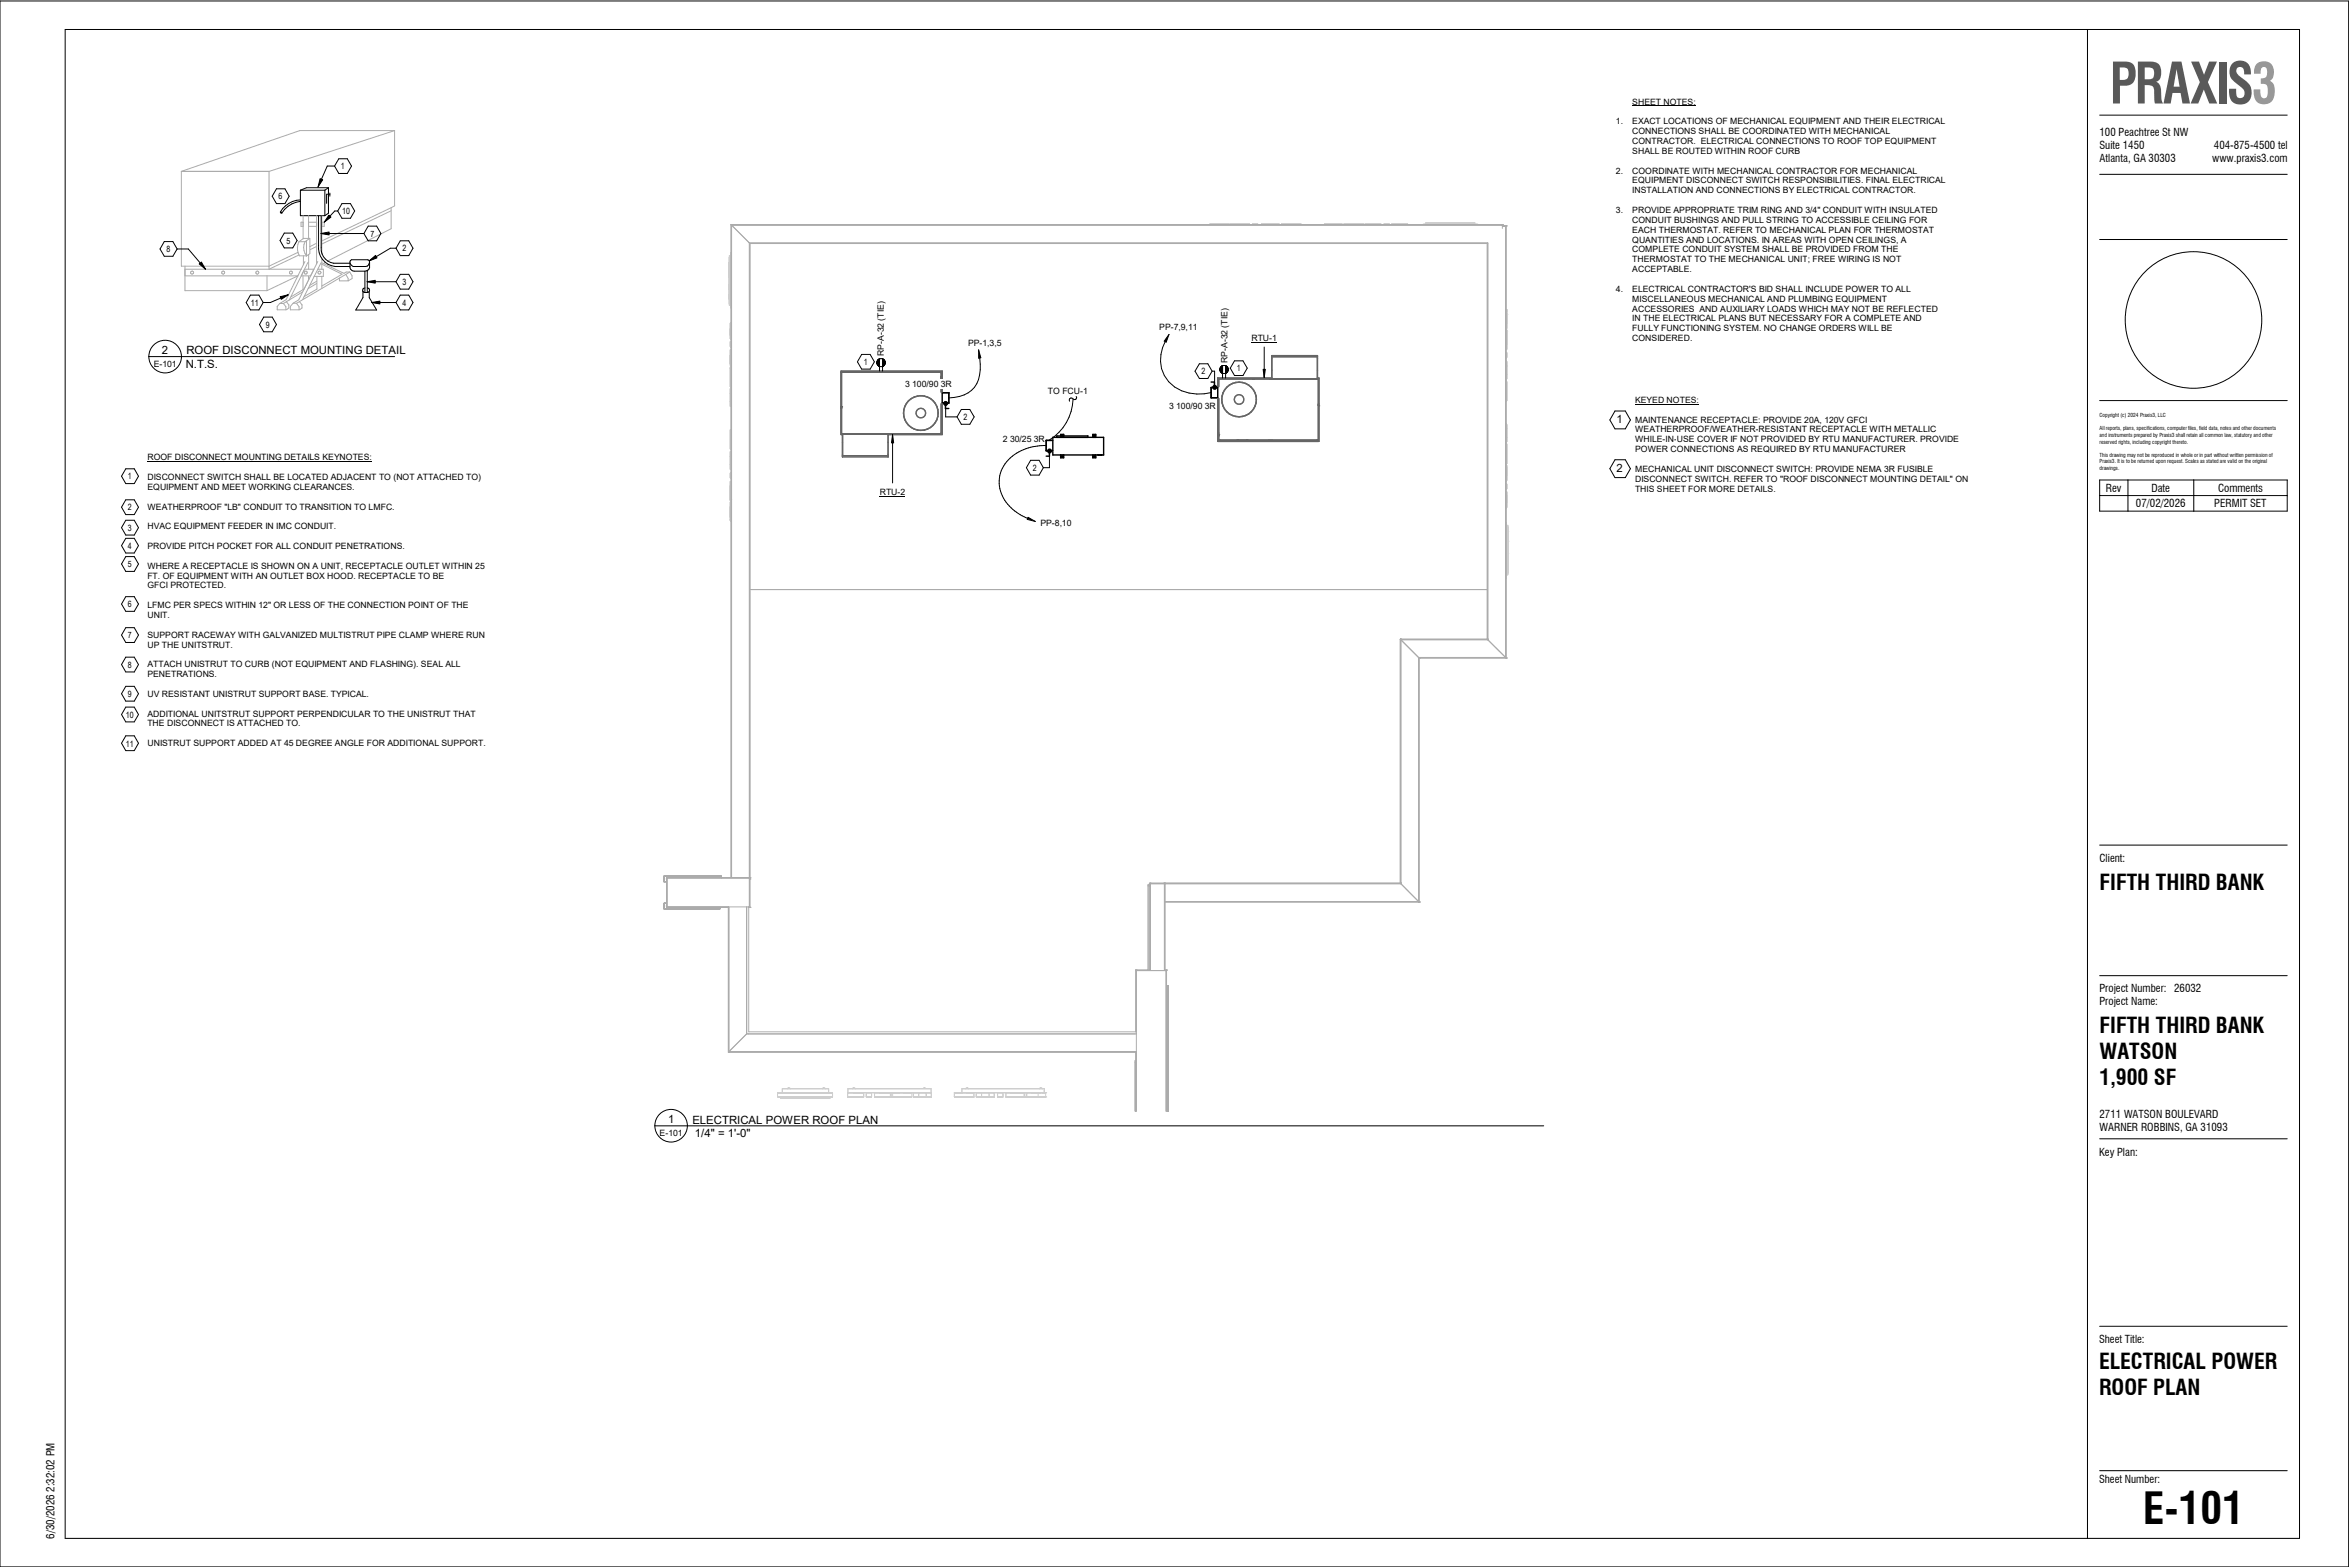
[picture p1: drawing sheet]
<svg xmlns="http://www.w3.org/2000/svg" width="914mm" height="610mm" viewBox="0 0 914 610" stroke-linecap="round" stroke-linejoin="round" font-family="sans-serif">
<defs><g id="words">
<text font-size="21.7" fill="#585858" x="820.9" y="40.3">PRAXIS3</text>
<text font-size="16.9" x="833.8" y="592.8">E-101</text>
<g font-size="8.5">
<text x="816.9" y="346.4">FIFTH THIRD BANK</text>
<text x="816.9" y="402">FIFTH THIRD BANK</text>
<text x="816.9" y="412.1">WATSON</text>
<text x="816.9" y="422.2">1,900 SF</text>
<text x="816.7" y="532.4">ELECTRICAL POWER</text>
<text x="816.7" y="542.5">ROOF PLAN</text>
</g>
<g font-size="4.4">
<text x="63" y="137.5">2</text>
<text x="72.6" y="137.9">ROOF DISCONNECT MOUNTING DETAIL</text>
<text x="72.3" y="143">N.T.S.</text>
<text x="629" y="164.6">1</text>
<text x="629" y="183.6">2</text>
<text x="259.9" y="436.8">1</text>
<text x="269.4" y="437.1">ELECTRICAL POWER ROOF PLAN</text>
<text x="270.4" y="442.2">1/4&quot; = 1'-0&quot;</text>
</g>
<g font-size="4.2">
<text x="816.9" y="52.7">100 Peachtree St NW</text>
<text x="816.9" y="57.8">Suite 1450</text>
<text x="861.4" y="57.8">404-875-4500 tel</text>
<text x="816.9" y="62.9">Atlanta, GA 30303</text>
<text x="860.7" y="62.9">www.praxis3.com</text>
<text x="819.4" y="191.3">Rev</text>
<text x="837.1" y="191.3">Date</text>
<text x="863" y="191.3">Comments</text>
<text x="831.1" y="197.3">07/02/2026</text>
<text x="861.6" y="197.3">PERMIT SET</text>
<text x="816.9" y="335.2">Client:</text>
<text x="816.9" y="386">Project Number: 26032</text>
<text x="816.9" y="391">Project Name:</text>
<text x="816.9" y="435.1">2711 WATSON BOULEVARD</text>
<text x="816.9" y="440.1">WARNER ROBBINS, GA 31093</text>
<text x="816.7" y="449.5">Key Plan:</text>
<text x="816.7" y="522.5">Sheet Title:</text>
<text x="816.7" y="576.9">Sheet Number:</text>
<text x="21.2" y="598.6" transform="rotate(-90 21.2 598.6)">6/30/2026 2:32:02 PM</text>
</g>
<g font-size="3.4">
<text x="635.1" y="40.7">SHEET NOTES:</text>
<text x="628.8" y="48.3">1.</text>
<text x="635.1" y="48.3">EXACT</text>
<text x="635.1" y="52.2">CONNECTIONS</text>
<text x="647.2" y="48.3">LOCATIONS</text>
<text x="661" y="52.2">SHALL</text>
<text x="667.6" y="48.3">OF</text>
<text x="672.5" y="52.2">BE</text>
<text x="673.2" y="48.3">MECHANICAL</text>
<text x="678" y="52.2">COORDINATED</text>
<text x="696.2" y="48.3">EQUIPMENT</text>
<text x="703.8" y="52.2">WITH</text>
<text x="713.4" y="52.2">MECHANICAL</text>
<text x="717.2" y="48.3">AND</text>
<text x="725.2" y="48.3">THEIR</text>
<text x="736.2" y="48.3">ELECTRICAL</text>
<text x="635.1" y="56">CONTRACTOR.</text>
<text x="635.1" y="59.9">SHALL</text>
<text x="646.7" y="59.9">BE</text>
<text x="652.1" y="59.9">ROUTED</text>
<text x="661.8" y="56">ELECTRICAL</text>
<text x="667.3" y="59.9">WITHIN</text>
<text x="680.2" y="59.9">ROOF</text>
<text x="683.4" y="56">CONNECTIONS</text>
<text x="690.9" y="59.9">CURB</text>
<text x="709.2" y="56">TO</text>
<text x="714.8" y="56">ROOF</text>
<text x="725.6" y="56">TOP</text>
<text x="733.4" y="56">EQUIPMENT</text>
<text x="132.7" y="65.9">1</text>
<text x="628.8" y="67.5">2.</text>
<text x="635.1" y="67.5">COORDINATE</text>
<text x="635.1" y="71.4">EQUIPMENT</text>
<text x="656.1" y="71.4">DISCONNECT</text>
<text x="658.5" y="67.5">WITH</text>
<text x="668.1" y="67.5">MECHANICAL</text>
<text x="679.3" y="71.4">SWITCH</text>
<text x="691.1" y="67.5">CONTRACTOR</text>
<text x="693.5" y="71.4">RESPONSIBILITIES.</text>
<text x="715.9" y="67.5">FOR</text>
<text x="724" y="67.5">MECHANICAL</text>
<text x="726" y="71.4">FINAL</text>
<text x="736.4" y="71.4">ELECTRICAL</text>
<text x="108.4" y="77.6">6</text>
<text x="635.1" y="75.2">INSTALLATION</text>
<text x="659.8" y="75.2">AND</text>
<text x="667.9" y="75.2">CONNECTIONS</text>
<text x="693.8" y="75.2">BY</text>
<text x="699.1" y="75.2">ELECTRICAL</text>
<text x="720.7" y="75.2">CONTRACTOR.</text>
<text x="133.1" y="83.4">10</text>
<text x="628.8" y="82.8">3.</text>
<text x="635.1" y="82.8">PROVIDE</text>
<text x="651.2" y="82.8">APPROPRIATE</text>
<text x="676" y="82.8">TRIM</text>
<text x="685.2" y="82.8">RING</text>
<text x="694.5" y="82.8">AND</text>
<text x="702.6" y="82.8">3/4&quot;</text>
<text x="709.3" y="82.8">CONDUIT</text>
<text x="725.6" y="82.8">WITH</text>
<text x="735.1" y="82.8">INSULATED</text>
<text x="635.1" y="86.7">CONDUIT</text>
<text x="651.4" y="86.7">BUSHINGS</text>
<text x="669.9" y="86.7">AND</text>
<text x="678" y="86.7">PULL</text>
<text x="687.3" y="86.7">STRING</text>
<text x="700.9" y="86.7">TO</text>
<text x="706.5" y="86.7">ACCESSIBLE</text>
<text x="728.5" y="86.7">CEILING</text>
<text x="742.8" y="86.7">FOR</text>
<text x="111.5" y="94.8">5</text>
<text x="144.1" y="92.1">7</text>
<text x="635.1" y="90.6">EACH</text>
<text x="635.1" y="94.4">QUANTITIES</text>
<text x="645.5" y="90.6">THERMOSTAT.</text>
<text x="656.1" y="94.4">AND</text>
<text x="664.2" y="94.4">LOCATIONS.</text>
<text x="670.6" y="90.6">REFER</text>
<text x="682.9" y="90.6">TO</text>
<text x="685.5" y="94.4">IN</text>
<text x="688.6" y="90.6">MECHANICAL</text>
<text x="689.7" y="94.4">AREAS</text>
<text x="702.1" y="94.4">WITH</text>
<text x="711.5" y="90.6">PLAN</text>
<text x="711.7" y="94.4">OPEN</text>
<text x="721.3" y="90.6">FOR</text>
<text x="722.2" y="94.4">CEILINGS,</text>
<text x="729.3" y="90.6">THERMOSTAT</text>
<text x="739.6" y="94.4">A</text>
<text x="64.8" y="98.1">8</text>
<text x="156.6" y="97.8">2</text>
<text x="635.1" y="98.2">COMPLETE</text>
<text x="654.6" y="98.2">CONDUIT</text>
<text x="670.9" y="98.2">SYSTEM</text>
<text x="685.6" y="98.2">SHALL</text>
<text x="697.2" y="98.2">BE</text>
<text x="702.6" y="98.2">PROVIDED</text>
<text x="721.1" y="98.2">FROM</text>
<text x="732" y="98.2">THE</text>
<text x="635.1" y="102">THERMOSTAT</text>
<text x="635.1" y="105.9">ACCEPTABLE.</text>
<text x="659.3" y="102">TO</text>
<text x="664.9" y="102">THE</text>
<text x="672.6" y="102">MECHANICAL</text>
<text x="695.6" y="102">UNIT;</text>
<text x="705.3" y="102">FREE</text>
<text x="715.2" y="102">WIRING</text>
<text x="728.6" y="102">IS</text>
<text x="732.7" y="102">NOT</text>
<text x="156.6" y="110.9">3</text>
<text x="628.8" y="113.5">4.</text>
<text x="635.1" y="113.5">ELECTRICAL</text>
<text x="656.8" y="113.5">CONTRACTOR'S</text>
<text x="684.4" y="113.5">BID</text>
<text x="690.9" y="113.5">SHALL</text>
<text x="702.5" y="113.5">INCLUDE</text>
<text x="718.1" y="113.5">POWER</text>
<text x="731.9" y="113.5">TO</text>
<text x="737.6" y="113.5">ALL</text>
<text x="97.6" y="119">11</text>
<text x="156.6" y="119">4</text>
<text x="635.1" y="117.4">MISCELLANEOUS</text>
<text x="664.7" y="117.4">MECHANICAL</text>
<text x="687.7" y="117.4">AND</text>
<text x="695.7" y="117.4">PLUMBING</text>
<text x="714.2" y="117.4">EQUIPMENT</text>
<text x="635.1" y="121.2">ACCESSORIES</text>
<text x="635.1" y="125.1">IN</text>
<text x="639.4" y="125.1">THE</text>
<text x="647" y="125.1">ELECTRICAL</text>
<text x="661.3" y="121.2">AND</text>
<text x="668.7" y="125.1">PLANS</text>
<text x="669.4" y="121.2">AUXILIARY</text>
<text x="680.6" y="125.1">BUT</text>
<text x="687.6" y="121.2">LOADS</text>
<text x="688.3" y="125.1">NECESSARY</text>
<text x="700" y="121.2">WHICH</text>
<text x="710" y="125.1">FOR</text>
<text x="712.4" y="121.2">MAY</text>
<text x="718" y="125.1">A</text>
<text x="720.6" y="121.2">NOT</text>
<text x="721.2" y="125.1">COMPLETE</text>
<text x="728.6" y="121.2">BE</text>
<text x="734.1" y="121.2">REFLECTED</text>
<text x="740.7" y="125.1">AND</text>
<text x="103.5" y="127.5">9</text>
<text x="344" y="129.3" transform="rotate(-90 344 129.3)">32 (TIE)</text>
<text x="451.1" y="128.5">PP-7,9,11</text>
<text x="635.1" y="128.9">FULLY</text>
<text x="646.4" y="128.9">FUNCTIONING</text>
<text x="670.7" y="128.9">SYSTEM.</text>
<text x="686.4" y="128.9">NO</text>
<text x="692.4" y="128.9">CHANGE</text>
<text x="707.8" y="128.9">ORDERS</text>
<text x="723.2" y="128.9">WILL</text>
<text x="731.9" y="128.9">BE</text>
<text x="376.7" y="134.5">PP-1,3,5</text>
<text x="477.6" y="132" transform="rotate(-90 477.6 132)">32 (TIE)</text>
<text x="486.9" y="132.6">RTU-1</text>
<text x="635.1" y="132.7">CONSIDERED.</text>
<text x="59.8" y="142.6">E-101</text>
<text x="336.1" y="142">1</text>
<text x="344" y="138.5" transform="rotate(-90 344 138.5)">RP-A-</text>
<text x="477.6" y="141.2" transform="rotate(-90 477.6 141.2)">RP-A-</text>
<text x="467.5" y="145.7">2</text>
<text x="481.2" y="144.5">1</text>
<text x="352.2" y="150.7">3 100/90 3R</text>
<text x="407.8" y="153.2">TO FCU-1</text>
<text x="454.9" y="159.2">3 100/90 3R</text>
<text x="636.2" y="156.7">KEYED NOTES:</text>
<text x="374.9" y="163.4">2</text>
<text x="636.2" y="164.4">MAINTENANCE RECEPTACLE: PROVIDE 20A, 120V GFCI</text>
<text x="390.2" y="171.8">2 30/25 3R</text>
<text x="636.2" y="168.2">WEATHERPROOF/WEATHER-RESISTANT RECEPTACLE WITH METALLIC</text>
<text x="636.2" y="172">WHILE-IN-USE COVER IF NOT PROVIDED BY RTU MANUFACTURER. PROVIDE</text>
<text x="57.4" y="179.1">ROOF DISCONNECT MOUNTING DETAILS KEYNOTES:</text>
<text x="636.2" y="175.9">POWER CONNECTIONS AS REQUIRED BY RTU MANUFACTURER</text>
<text x="401.9" y="183.2">2</text>
<text x="636.2" y="183.6">MECHANICAL UNIT DISCONNECT SWITCH: PROVIDE NEMA 3R FUSIBLE</text>
<text x="49.8" y="186.5">1</text>
<text x="57.4" y="186.7">DISCONNECT</text>
<text x="57.4" y="190.6">EQUIPMENT</text>
<text x="78.3" y="190.6">AND</text>
<text x="80.6" y="186.7">SWITCH</text>
<text x="86.4" y="190.6">MEET</text>
<text x="94.8" y="186.7">SHALL</text>
<text x="96.7" y="190.6">WORKING</text>
<text x="106.4" y="186.7">BE</text>
<text x="111.8" y="186.7">LOCATED</text>
<text x="114.2" y="190.6">CLEARANCES.</text>
<text x="128.7" y="186.7">ADJACENT</text>
<text x="147.5" y="186.7">TO</text>
<text x="153.1" y="186.7">(NOT</text>
<text x="162.3" y="186.7">ATTACHED</text>
<text x="181.4" y="186.7">TO)</text>
<text x="636.2" y="187.4">DISCONNECT SWITCH. REFER TO &quot;ROOF DISCONNECT MOUNTING DETAIL&quot; ON</text>
<text x="636.2" y="191.2">THIS SHEET FOR MORE DETAILS.</text>
<text x="342.3" y="192.5">RTU-2</text>
<text x="49.8" y="198.6">2</text>
<text x="57.4" y="198.2">WEATHERPROOF</text>
<text x="87.3" y="198.2">&quot;LB&quot;</text>
<text x="94.7" y="198.2">CONDUIT</text>
<text x="111" y="198.2">TO</text>
<text x="116.6" y="198.2">TRANSITION</text>
<text x="137.8" y="198.2">TO</text>
<text x="143.4" y="198.2">LMFC.</text>
<text x="49.8" y="206.5">3</text>
<text x="57.4" y="205.9">HVAC</text>
<text x="67.7" y="205.9">EQUIPMENT</text>
<text x="88.6" y="205.9">FEEDER</text>
<text x="103.3" y="205.9">IN</text>
<text x="107.5" y="205.9">IMC</text>
<text x="114.6" y="205.9">CONDUIT.</text>
<text x="404.8" y="204.7">PP-8,10</text>
<text x="49.8" y="213.5">4</text>
<text x="57.4" y="213.6">PROVIDE</text>
<text x="73.4" y="213.6">PITCH</text>
<text x="84.4" y="213.6">POCKET</text>
<text x="99.2" y="213.6">FOR</text>
<text x="107.3" y="213.6">ALL</text>
<text x="114.1" y="213.6">CONDUIT</text>
<text x="130.4" y="213.6">PENETRATIONS.</text>
<text x="49.8" y="220.7">5</text>
<text x="57.4" y="221.2">WHERE</text>
<text x="71" y="221.2">A</text>
<text x="74.2" y="221.2">RECEPTACLE</text>
<text x="97.6" y="221.2">IS</text>
<text x="101.6" y="221.2">SHOWN</text>
<text x="115.6" y="221.2">ON</text>
<text x="121.6" y="221.2">A</text>
<text x="124.8" y="221.2">UNIT,</text>
<text x="134.5" y="221.2">RECEPTACLE</text>
<text x="157.9" y="221.2">OUTLET</text>
<text x="172" y="221.2">WITHIN</text>
<text x="185" y="221.2">25</text>
<text x="57.4" y="225.1">FT.</text>
<text x="63.3" y="225.1">OF</text>
<text x="68.9" y="225.1">EQUIPMENT</text>
<text x="89.9" y="225.1">WITH</text>
<text x="99.5" y="225.1">AN</text>
<text x="105.1" y="225.1">OUTLET</text>
<text x="119.3" y="225.1">BOX</text>
<text x="127.3" y="225.1">HOOD.</text>
<text x="139.3" y="225.1">RECEPTACLE</text>
<text x="162.7" y="225.1">TO</text>
<text x="168.4" y="225.1">BE</text>
<text x="57.4" y="228.9">GFCI</text>
<text x="66.3" y="228.9">PROTECTED.</text>
<text x="49.8" y="236.3">6</text>
<text x="57.4" y="236.6">LFMC</text>
<text x="67.5" y="236.6">PER</text>
<text x="75.4" y="236.6">SPECS</text>
<text x="87.7" y="236.6">WITHIN</text>
<text x="100.6" y="236.6">12&quot;</text>
<text x="106.4" y="236.6">OR</text>
<text x="112.4" y="236.6">LESS</text>
<text x="122" y="236.6">OF</text>
<text x="127.6" y="236.6">THE</text>
<text x="135.3" y="236.6">CONNECTION</text>
<text x="158.8" y="236.6">POINT</text>
<text x="170" y="236.6">OF</text>
<text x="175.6" y="236.6">THE</text>
<text x="57.4" y="240.4">UNIT.</text>
<text x="49.8" y="248.3">7</text>
<text x="57.4" y="248.1">SUPPORT</text>
<text x="57.4" y="251.9">UP</text>
<text x="63" y="251.9">THE</text>
<text x="70.7" y="251.9">UNITSTRUT.</text>
<text x="74.6" y="248.1">RACEWAY</text>
<text x="92.7" y="248.1">WITH</text>
<text x="102.2" y="248.1">GALVANIZED</text>
<text x="124.5" y="248.1">MULTISTRUT</text>
<text x="146.7" y="248.1">PIPE</text>
<text x="155.2" y="248.1">CLAMP</text>
<text x="167.8" y="248.1">WHERE</text>
<text x="181.4" y="248.1">RUN</text>
<text x="49.8" y="259.8">8</text>
<text x="57.4" y="259.6">ATTACH</text>
<text x="57.4" y="263.4">PENETRATIONS.</text>
<text x="71.8" y="259.6">UNISTRUT</text>
<text x="89.7" y="259.6">TO</text>
<text x="95.3" y="259.6">CURB</text>
<text x="105.8" y="259.6">(NOT</text>
<text x="115" y="259.6">EQUIPMENT</text>
<text x="136" y="259.6">AND</text>
<text x="144" y="259.6">FLASHING).</text>
<text x="163.8" y="259.6">SEAL</text>
<text x="173.3" y="259.6">ALL</text>
<text x="49.8" y="271.1">9</text>
<text x="57.4" y="271.1">UV</text>
<text x="63" y="271.1">RESISTANT</text>
<text x="82.8" y="271.1">UNISTRUT</text>
<text x="100.7" y="271.1">SUPPORT</text>
<text x="117.9" y="271.1">BASE.</text>
<text x="128.8" y="271.1">TYPICAL.</text>
<text x="49" y="279.2">10</text>
<text x="57.4" y="278.8">ADDITIONAL</text>
<text x="78.4" y="278.8">UNITSTRUT</text>
<text x="98.3" y="278.8">SUPPORT</text>
<text x="115.6" y="278.8">PERPENDICULAR</text>
<text x="145.2" y="278.8">TO</text>
<text x="150.8" y="278.8">THE</text>
<text x="158.5" y="278.8">UNISTRUT</text>
<text x="176.4" y="278.8">THAT</text>
<text x="57.4" y="282.6">THE</text>
<text x="65" y="282.6">DISCONNECT</text>
<text x="88.2" y="282.6">IS</text>
<text x="92.3" y="282.6">ATTACHED</text>
<text x="111.4" y="282.6">TO.</text>
<text x="49" y="290.4">11</text>
<text x="57.4" y="290.2">UNISTRUT</text>
<text x="75.3" y="290.2">SUPPORT</text>
<text x="92.5" y="290.2">ADDED</text>
<text x="105.3" y="290.2">AT</text>
<text x="110.5" y="290.2">45</text>
<text x="115.1" y="290.2">DEGREE</text>
<text x="130.3" y="290.2">ANGLE</text>
<text x="142.7" y="290.2">FOR</text>
<text x="150.8" y="290.2">ADDITIONAL</text>
<text x="171.8" y="290.2">SUPPORT.</text>
<text x="256.7" y="441.8">E-101</text>
</g>
<g font-size="2.1">
<text x="816.9" y="162.2">Copyright (c) 2024 Praxis3, LLC</text>
<text x="816.9" y="167.4">All reports, plans, specifications, computer files, field data, notes and other documents</text>
<text x="816.9" y="170">and instruments prepared by Praxis3 shall retain all common law, statutory and other</text>
<text x="816.9" y="172.6">reserved rights, including copyright thereto.</text>
<text x="816.9" y="177.7">This drawing may not be reproduced in whole or in part without written permission of</text>
<text x="816.9" y="180.3">Praxis3. It is to be returned upon request. Scales as stated are valid on the original</text>
<text x="816.9" y="182.8">drawings.</text>
</g>
</g></defs>
<g fill="#000">
<path d="M380.8 136.1h.8v3.2h-.8zM453 130.1h1.9v3h-1.9zM341.2 139.6h1v2.9h-1zM343.4 139.6h1v2.9h-1zM474.7 142.3h1v2.9h-1zM476.9 142.3h1v2.9h-1zM399.7 201.3h3.1v1.5h-3.1z"/>
<circle cx="413.2" cy="177.6" r=".28"/>
<circle cx="413.2" cy="177.5" r=".28"/>
<circle cx="413.2" cy="169.5" r=".28"/>
<circle cx="413.2" cy="169.6" r=".28"/>
<circle cx="413.3" cy="177.7" r=".28"/>
<circle cx="413.3" cy="177.5" r=".28"/>
<circle cx="413.3" cy="169.4" r=".28"/>
<circle cx="413.4" cy="169.6" r=".28"/>
<circle cx="413.4" cy="169.5" r=".28"/>
<circle cx="413.4" cy="177.6" r=".28"/>
<circle cx="413.4" cy="177.5" r=".28"/>
<circle cx="425.7" cy="169.5" r=".28"/>
<circle cx="425.7" cy="177.6" r=".28"/>
<circle cx="425.7" cy="177.5" r=".28"/>
<circle cx="425.7" cy="169.6" r=".28"/>
<circle cx="425.7" cy="177.7" r=".28"/>
<circle cx="425.7" cy="169.4" r=".28"/>
<circle cx="425.8" cy="177.5" r=".28"/>
<circle cx="425.8" cy="169.6" r=".28"/>
<circle cx="425.8" cy="169.4" r=".28"/>
<circle cx="425.8" cy="177.7" r=".28"/>
<circle cx="425.9" cy="177.6" r=".28"/>
<circle cx="425.9" cy="177.5" r=".28"/>
<circle cx="425.9" cy="169.6" r=".28"/>
<circle cx="425.9" cy="169.5" r=".28"/>
</g>
<g fill="none" stroke="#cdcdcd" stroke-width=".39">
<path d="M284.4 99.6h-.6v19.1h.6M284.5 98.4v21.3M470.8 87.3l7.3-.1 .1 .2M473.7 87.3v.1M473.7 87.2v.1M478.2 87.3l-7.5 .1M478.4 87.4h7.8M478.5 87.3h7.6M479.1 87.3h.1M479.1 87.3v.1M479.2 87.2h.1M479.2 87.2v.1"/>
<path d="M480.9 87.2h.1M487.4 87.4h2.1M487.5 87.3h1.9M490.8 87.4h7M490.9 87.3h6.8M492.7 87.2v.1M492.8 87.3v.1M495.8 87.2l-.1 .2M498.7 87.3l7.5-.1 .1 .2M506.3 87.3l-7.7 .1M515.3 87.4h7M515.4 87.3h6.8"/>
<path d="M517.2 87.2v.1M517.3 87.3v.1M520.3 87.2l-.1 .2M522.8 87.4h8M522.9 87.3h7.8M530.2 87.2l.1 .2M531.2 87.4h6.2M531.2 87.3h6.1M538.5 87.3l2.1 .1M540.5 87.3l-1.9-.1-.1 .2M541.5 87.4h6.3M541.6 87.3h6.1"/>
<path d="M553.7 87.4h21.4M554.7 87.3v-.6h19.2v.6M560.8 86.7h.1M560.9 86.7h.1M569.5 86.7h.1M283.8 112.6h.1M284.4 125.7v6.1M284.4 136.1v6.1M284.4 132.9v2.1M284.5 132.9h-.3v2l.3 .1M284.5 125.6v6.3M284.5 136.1v6.2"/>
<path d="M586 120.5l.3 .1-.2 7.2M586 137.1l.3 .1-.2 1.9M586 128.9h.3M586 128.1l.1 7.8M586 123.4h.3M586 128.8h.1M586.1 120.5h.1M586.1 128.8h.1M586.1 128.2l.2 7.6-.3 .1M586.1 120.5l-.1 7.3M586.1 137.1l-.1 2.1M586.1 128.9h.2"/>
<path d="M586.3 122.3h.1M586.3 128.9h.1M284.2 153.2h.2M284.4 142.7v7.8M284.4 151.3v6.8M284.4 153.3h.1M284.5 142.6v8M284.5 151.2v7M284.5 156.2l-.3 .1M284.5 143.2h-.3M586 140.5v7M586 148.4v7.6"/>
<path d="M586 142.5h.1M586 145.4h.1M586.1 140.6v6.8M586.1 148.5v7.4M586.1 145.5h.2M586.1 142.4h.2M284.2 177.7h.2M284.4 175.8v6.8M284.4 167.2l.1 7.6M284.4 177.8h.1M284.5 167.2l-.3 .1 .2 7.4M284.5 175.7v7"/>
<path d="M586 165v7M586 172.6v8M586 169.9h.1M586.1 165.1v6.8M586.1 172.7v7.7M586.1 170h.2M586.3 166.9l-.3 .1M586.3 180h-.3M284.2 192.6h.1M284.2 194.3h.1M284.2 192.5h.1M284.2 194.2h.2"/>
<path d="M284.2 180.8h.2M284.2 199.7h.2M284.4 194.4h.1M284.4 184.1v1.9M284.4 187.3v7.6M284.4 195.3l.1 7.4M284.4 194.3h.1M284.4 199.8h.1M284.4 180.7h.1M284.5 195.3l-.3 .1 .2 7.2M284.5 184v2.1M284.5 187.2v7.9"/>
<path d="M586 180.9l.3 .1-.2 6M586 188.2v2.1M586 191.3v6.2M586.1 188.3v1.9M586.1 191.3v6.1M586.1 180.9l-.1 6.2M586 203.4v21.4M586.1 204.4h.6v19.2h-.6M586.7 206.8h.1M586.7 210.6h.1M586.7 215.3h.1M302.6 425.1h21.3v1.6h-21.3z"/>
<path d="M303.7 426.7v.5h19.3v-.5M304.4 425.1v-1.6h18v1.6M306.4 423.5l.6-.3 .6 .3M312 427.2h.1M316.7 427.2h.1M320 423.5a.78 .78 0 0 1 1.2 0M329.9 425.1v-1.6h32.4v1.6M331.6 423.5a.78 .78 0 0 1 1.3 0M336.1 425.1v1.6h-6.3M337.1 425.1v1.6h2v-1.6M337.1 426.7h1.9M340.3 425.1v1.6h6.2v-1.6"/>
<path d="M340.4 426.7h6M346.8 425.1v1.6h8v-1.6M346.9 426.7h7.8M347.3 425.1l.1 1.7M355.4 425.1v1.6h7v-1.6h-32.6l.1 1.7 6.1-.1M355.5 426.7h6.8M357.4 426.7v.1M357.5 425.1v1.6M359.1 423.5a.78 .78 0 0 1 1.2 0M360.4 425.1v1.6M360.5 426.7v.1M371.4 426.7h7.5"/>
<path d="M374.3 425.1v-1.6h32v1.6M376.9 423.5h.1M376.9 423.5l-.6-.3-.6 .3M379 425.1v1.6h-7.7v-1.6h35.6M379.9 425.1v1.6h6.9v-1.6M379.9 426.7h6.9M381.8 426.7v.1M381.9 425.1v1.6M384.9 425.1v1.6M384.9 426.7v.1M388.2 425.1v1.6h2.1v-1.6M388.2 426.7h1.9"/>
<path d="M391.4 425.1v1.6h7.9v-1.6M391.5 426.7h7.6M396.5 425.1h.1M396.6 426.8h.1M396.6 425.1h.1M398.5 426.8h.1M398.5 425.1l-.1 1.7M398.6 426.7h.1M398.6 425.1h.1M398.6 425.1v1.6M399.5 425.1v1.6h7.4M399.6 426.7h7.2"/>
<path d="M403.9 425.1v1.7M405 426.8h.1M405.1 426.8h.1M405.6 423.5h.1M405.6 423.5l-.6-.3-.6 .3M406.9 426.7h.1M406.9 425.1h.1M406.9 425.1v1.6"/>
</g>
<g fill="none" stroke="#ababab" stroke-width=".39">
<path d="M284.5 87.4h.1M284.5 87.4v254M284.5 87.4h300.1M284.5 87.4l7.3 7.3M291.8 94.7h286.9v154M291.8 94.7v258.3M291.8 94.7h.1M291.8 94.7v247.2M584.6 87.4h.1M584.6 87.5h.1M584.6 87.9h1.4M584.6 87.6h-300v253.8"/>
<path d="M584.6 87.4v1.5M585.9 87.9v167.9h-33.9v94.9M585.9 87.9h.1M586 87.9h.1M586 87.9v168.1M291.8 229.4h286.9M544.9 248.7h.1M544.9 248.7h33.8M544.9 248.7v94.9M544.9 248.7l7.3 7.3M552.2 256h.1M552.2 256h33.8"/>
<path d="M552.2 256v94.9M578.7 248.7h.1M578.7 248.7l.2 .2M578.9 248.9l7.1 7h-33.8v95l-.2-.2M578.9 248.9v-154.4h-287.3v246.9M578.9 248.9h-33.8v94.9M586 256h.1M259.3 352.7h.1M259.3 341.7h.1M259.3 352.3h.1M259.3 342.1h.1M259.4 353h.1"/>
<path d="M259.4 341.4h.1M259.4 351.4h-1v2.1h21.7v-.5M259.4 341.4v11.6M259.4 353h24M259.4 341.4h32.4M259.4 341.4l.1 .2M259.5 341.6v11.2M259.5 352.8h32.1M259.5 341.6h32.1M259.5 352.8l-.1 .2M280.6 341.4v-.5h-22.2v2.1h1M283.4 352.8v56.5"/>
<path d="M283.6 352.8v56.4h158.6M290.5 352.8v49.4M291.3 353h.5M291.3 352.8v48.6h150.9M291.6 341.6v11.2M291.6 352.8l.2 .2M291.8 341.9h.1M291.8 353h.1M291.8 341.4h.1M291.8 341.4l-.2 .2M446.7 344.6h.7M447.4 343.6h.1"/>
<path d="M447.4 344h-.7v33.4M447.4 343.6v33.8h-5.4M447.4 343.6l.2 .2M447.6 343.8h5.5M447.6 343.8v33.8M452.8 343.6h.1M453.1 343.8v33.8M453.3 350.9h98.9M453.3 350.7h98.7M453.3 343.6v33.8h.6M453.3 343.6l-.2 .2M453.3 343.6h.1"/>
<path d="M453.3 343.8h91.8M544.9 343.6h.1M544.9 343.6h-97.5M544.9 343.6l.2 .2M545.1 343.8l6.9 6.9M552.2 350.9h.1M442 377.4h.1M442 377.4h5.5M442 377.4v24M442 377.4l.2 .2M442.2 377.6h11.5M442.2 377.6v54.7"/>
<path d="M453.3 377.4h.6M453.7 377.6v54.7M453.9 377.4h.1M453.9 377.4v54.9M453.9 377.4l-.2 .2M453.9 383.5h.6v25.3h-.6M283.4 409.3h.1M283.4 409.3h158.7M290.5 402.2h151.7M290.5 402.2l-7.1 7.1M442 412.6l-.2 19.7M442 409.3v23"/>
<path d="M453.9 409.1h.6v23.2"/>
</g>
<g fill="none" stroke="#000" stroke-width=".55">
<path d="M366.6 152.8h2.6v4h-2.6zM367.9 156.8v2.1h1.3M471.3 148.6h1.2v2.1M471.3 150.7h2.5v4h-2.5zM407.1 171.3h2.6v4h-2.6zM408.3 175.3v2.2h-1.2M409.7 170.9v-.8h19.7v6.9h-19.7v-1.3M411.2 170.1v-.5h12.1v.5M412.7 177v1.1h1.2v-1.1M412.7 169.6v-.6h1.2v.6M413.2 169.5v.1M413.2 177.5l.2 .2z"/>
<path d="M413.3 169.4l.1 .2M413.3 169.4l-.1 .1M425.2 170.1v-1.1h1.2v1.1M425.2 177v1.1h1.2v-1.1M425.7 177.5l.2 .2zM425.7 169.5l.1 .1zM425.8 169.4l.1 .1"/>
</g>
<path d="M327.4 144.8h.6M355 144.8h4.3M365.8 144.8h.5v.6M366.3 146.2v1.6M327.4 168.7h.6M366.3 168.2v.5h-.5" fill="none" stroke="#676767" stroke-width=".55"/>
<circle cx="327.4" cy="158.2" r=".28" fill="#676767"/>
<path d="M327.4 158.2v.8" fill="none" stroke="#676767" stroke-width=".55"/>
<circle cx="327.4" cy="158.2" r=".28" fill="#676767"/>
<g fill="none" stroke="#676767" stroke-width=".55">
<path d="M366.3 152.6v-7.8h-38.9v23.9h38.9v-11.6M366.6 152.4v-8h-39.3v24.6h.5M366.6 157.2v11.8h-21M327.8 168.7v9.1h17.8v-9.1M327.8 177.3h17.8M474.1 168.3v1.6M481.2 171.3h4.2"/>
<circle cx="358.3" cy="160.7" r="6.7"/>
<circle cx="358.3" cy="160.7" r="1.86"/>
</g>
<circle cx="474.1" cy="169.1" r=".28" fill="#676767"/>
<path d="M474.1 169v.1" fill="none" stroke="#676767" stroke-width=".55"/>
<circle cx="474.1" cy="169.1" r=".28" fill="#676767"/>
<path d="M474.6 147.4h-.5v.5M512.5 147.4h.5M474.1 168.9v.7M474.1 170.7v.6h.5M512.5 171.3h.5" fill="none" stroke="#676767" stroke-width=".55"/>
<circle cx="513" cy="157.9" r=".28" fill="#676767"/>
<path d="M513 157.1v.8" fill="none" stroke="#676767" stroke-width=".55"/>
<circle cx="513" cy="157.9" r=".28" fill="#676767"/>
<g fill="none" stroke="#676767" stroke-width=".55">
<path d="M494.9 138.8h17.7M474.1 150.5v-3.1h38.9v23.9h-38.9v-16.3M494.9 147.4v-9.1h17.7v9.1M494.9 147.1h-21.1v3.3M512.6 147.1h.6v24.6h-39.4v-16.5"/>
<circle cx="482.1" cy="155.4" r="6.7"/>
<circle cx="482.1" cy="155.4" r="1.85"/>
</g>
<g fill="none" stroke="#000" stroke-width=".39">
<path d="M116.9 74h9.5M116.9 74v9.9h9.5M116.9 77.8a9.5 9.5 0 0 0-7.8 4.7M116.9 78.3a9.9 9.9 0 0 0-7.2 4.5M126.4 74v9.9M127.8 73h-8.5l-2.4 1M127.8 73l-1.4 1M127.8 73v9.9l-1.4 1M128.4 75.6h-1.3v3.5M128.4 75.1v1.2M109.1 82.5l.6 .3M109.1 82.5l.3 .4 .3-.1"/>
<path d="M124 83.9v13a7.3 7.3 0 0 0 6.4 6.8h5.8M125 83.9v12.5a5.7 5.7 0 0 0 4.8 6h6.4v1.8l.9 1.1 4.9 .2a1.9 1.9 0 0 0 1.8-1.4v-1.9M136.3 101.4l.4-.4h6.3a.9 .9 0 0 1 .7 1.4l-.8 1.1-5.5 .2a1.64 1.64 0 0 1-1.1-2.3zM141.2 113.4l.8 .4M141.2 113.4v2.4l-2.8 4.8h8.2l-2.9-4.8v-2.4M142 112a.89 .89 0 0 0-.8 1.4M142 105.5v8.3M142 113.8h.9M142.9 105.2v8.6M142.9 112a.89 .89 0 0 1 .8 1.4M143.7 113.4l-.8 .4M341.7 140l-.3 .4"/>
<path d="M341.7 140h.1M341.7 139.9h.1M341.7 139.9v.1M341.9 139.7h.1M341.9 139.7l-.1 .2M342.1 139.7h.1M342.2 139.6h.1M342.2 139.6l-.2 .1M342.2 139.6v4.8M343.5 139.7h.1M343.6 139.7l-.2 4.7M343.6 139.7h.1"/>
<path d="M343.7 139.7h.1M343.7 139.7l.4 .5M343.9 139.9h.1M344 140h.1M380.8 136.1l.8 3.1-.8 .1zM381.2 139.2a15.5 15.5 0 0 1-2 11.5 12.7 12.7 0 0 1-10 4.1M453.4 132.9a13.3 13.3 0 0 0 9.3 20l3 .4 2.8-.1 2.8-.5M454.9 130.1l-1.1 3-.8-.4zM341.2 141.4l.1 .1M341.3 140.7l-.1 .1M341.4 141.8l.6 .7M341.4 140.4l-.1 .1"/>
<path d="M341.4 140.5v1.3M341.4 141.8a1.59 1.59 0 0 1 1.4-2.3 1.59 1.59 0 0 1 1.5 2.3M341.4 141.8a1.61 1.61 0 0 0 1.4 .9 1.61 1.61 0 0 0 1.5-.9M341.4 140.3v.1M341.4 141.8v.1M341.5 140.2h.1M341.7 142.2h.1M341.8 142.4l.4 .2M342.1 142.5h.1M343.5 142.5h.1M343.8 142.4l-.4 .2M344 142.2h.1"/>
<path d="M344.1 140.2l.1 .2M344.1 140.2l.2 .2M344.2 141.9l-.5 .6M344.2 141.8l-.1 .2M344.3 141.8h-.1M344.3 140.4v.1M344.3 140.5v1.3M344.3 140.7l.1 .1M344.4 141.4l-.1 .1M417.5 155.4a19.4 19.4 0 0 1-9.2 15.8M418.8 154.2v1a1.05 1.05 0 0 1-1.7-.3l-.9 .3v.9M474.7 143.9v.1"/>
<path d="M474.7 143.5v.1M474.8 144.3l.1 .1M474.8 143.2h.1M474.9 144.5l.8 .7M474.9 143v1.5M474.9 143l-.1 .1M474.9 143v1.4M474.9 144.4l.4 .6M474.9 142.9v.1M474.9 142.9h.1M474.9 144.6h.1M475.1 142.7h.1"/>
<path d="M475.1 144.7v.1M475.2 142.5h.1M475.3 145h.1M475.3 142.5l.6-.3 1.4 .3M475.3 142.5l-.4 .5M475.3 145l.6 .3 1.4-.3M475.7 142.3l-.8 .6M475.7 145.2h.1M475.7 142.3h-.2M475.7 142.3v4.8M476.9 142.3h.1M477.1 142.4h.1"/>
<path d="M477.1 145.1l-.1 .1M477.2 145l-.3 .2M477.2 145h.1M477.3 142.5h.1M477.3 142.5l.4 .5M477.6 144.7l-.3 .3M477.6 142.8h.1M477.6 144.7h.1M477.6 142.9v.1M477.6 144.5v.1M477.7 143v1.4M477.7 144.4l-.4 .6"/>
<path d="M477.7 144.4l-.1 .3M477.7 143.1l.1 .1M477.7 143l-.8-.7v4.8M477.8 144.2l-.1 .2M477.8 143.4l.1 .1M477.9 144l-.1 .1M401 179.1h3.3l1.7 2.8-1.7 2.9h-3.3l-1.6-2.9zM407.1 173.4a18 18 0 0 0-17.5 9.7 14.2 14.2 0 0 0 7.4 17.1l2.9 1.5M408.3 175.5v6.4h-2.3M400 201.3l2.8 1.6-3.1-.8z"/>
<circle cx="408.4" cy="175.4" r=".8"/>
</g>
<g fill="none" stroke="#ababab" stroke-width=".39">
<path d="M153.5 50.8h-36.8l-46.1 15.9M153.5 50.8l-48.8 15.9h-34.1M153.5 50.8v29.3l-1.3 .7M70.6 66.7v36.8h34.1l11.3-5.3M104.7 66.7v38l11.6-5.5M116.3 94h2.4M116.3 94a5.9 5.9 0 0 0 .2 5.5h2.8M117.9 83.9v9M117.9 86.4h-.8v1.7h.8M118.1 99.5v3.5M118.7 94a5.2 5.2 0 0 0 .6 5.6M119.3 93.6v6"/>
<path d="M120.1 83.9v8.9M120.1 86.4h3.1M120.1 88.1h3.1M120.1 99v5.7M120.5 92.8h-2.4l-1.8 1.2M120.5 92.8l-1.8 1.2M120.6 92.7v6l-1.3 .9M123.2 95.9l-2.5 1.2M123.2 83.9v18.8M123.2 94.6l-2.6 1.4M125.2 86.4h1v1.7h-1M125.2 83.9v14.6"/>
<path d="M152.2 80.8l-27 12.9M152.2 80.8v8.2l-24.6 12.5M152.2 82l-26.9 12.9M72 103.5v9.6h31.9M72 107.3h43.9l-12 5.8M72 104.7h45.2M103.9 107.3v5.8M108.8 118.1h1.5M108.8 118.1l-.9 1.1v1.3h3.4v-1.2l-1-1.2M111.4 117.3l1 1.3v1.2l-.9 .7M114 118.1l-1 1.1v1.3h3.4v-1.2l-1-1.2M116.5 117.3l1 1.3v1.2l-.9 .7"/>
<path d="M117.8 113.5l-7.5 4.6M117.9 107.3v5.4M117.9 112.7l-4.6 2.7M118.5 104.7h3.6l-1.2 2.6h-3.7zM118.7 101.7l-7.4 14.9-2.5 1.5M119.8 102.1l-7.2 14.6M120.1 107.5v1.3l-1.8 3.7-.4 .2M123.2 109.4l-2.7 1.6M123.2 110.3l-3.3 2M123.3 107.5v5l-4.9 2.9M123.7 104.7h2.1v2.8h-3.5M123.7 101.7l-7.5 14.9-2.2 1.4h1.4l20.7-12.2"/>
<path d="M124.9 102.3l-7.2 14.3M125.2 100.6v4.1M125.2 107.5v4.7M125.2 102.2l8.7 4.1 .8-.5h1.4M125.2 102.8l7.9 3.9-7.9 4.6M126.6 102.2l-.7 .4M132.1 108.1v1.2h3.4M134.5 106.7l1 1.6v1M136.1 105.8l.9 1.5v1.1l-1.5 .9"/>
<circle cx="74.7" cy="106.1" r=".6"/>
<circle cx="86.8" cy="106.1" r=".6"/>
<circle cx="100.1" cy="106.1" r=".6"/>
<circle cx="113.2" cy="106.1" r=".6"/>
<circle cx="119" cy="106.1" r=".6"/>
<circle cx="124.3" cy="106.1" r=".6"/>
</g>
<circle cx="408.4" cy="175.4" r=".8" fill="#000"/>
<g fill="#fff">
<path d="M390.2 168.8h16.4v3.8h-16.4z"/>
<path d="M340.8 133.8h3.9v4.7h-3.9z"/>
<path d="M340.8 132.7h3.9v1.1h-3.9z"/>
<path d="M340.8 130.3h3.9v2.4h-3.9z"/>
<path d="M340.8 129.3h3.9v1.1h-3.9z"/>
<path d="M340.8 117.3h3.9v12h-3.9z"/>
<path d="M352.2 147.6h18.2v3.9h-18.2z"/>
</g>
<g fill="none" stroke="#000" stroke-width=".39">
<path d="M335.3 137.9h3.3l1.6 2.9-1.6 2.8h-3.3l-1.7-2.8zM368 157v5.2h4.4M374.1 159.3h3.3l1.7 2.9-1.7 2.9h-3.3l-1.7-2.9zM466.7 141.5h3.3l1.6 2.9-1.6 2.8h-3.3l-1.7-2.8zM471.6 144.4h1v6.3M480.4 140.4h3.3l1.6 2.8-1.6 2.9h-3.3l-1.7-2.9z"/>
<circle cx="368" cy="156.9" r=".8"/>
<circle cx="472.7" cy="150.7" r=".8"/>
</g>
<g fill="#000">
<circle cx="368" cy="156.9" r=".8"/>
<circle cx="472.7" cy="150.7" r=".8"/>
</g>
<g fill="#fff">
<path d="M376.7 131.4h4.5v3.9h-4.5z"/>
<path d="M381.2 131.4h1.1v3.9h-1.1z"/>
<path d="M382.3 131.4h7.4v3.9h-7.4z"/>
<path d="M404.8 201.6h4.5v3.9h-4.5z"/>
<path d="M409.3 201.6h1.2v3.9h-1.2z"/>
<path d="M410.5 201.6h6.4v3.9h-6.4z"/>
<path d="M407.8 150.1h12.5v3.9h-12.5z"/>
<path d="M420.3 150.1h1.1v3.9h-1.1z"/>
<path d="M421.4 150.1h1.9v3.9h-1.9z"/>
<path d="M474.5 136.5h3.8v4.7h-3.8z"/>
<path d="M474.5 135.4h3.8v1.1h-3.8z"/>
<path d="M474.5 133.1h3.8v2.3h-3.8z"/>
<path d="M474.5 132h3.8v1.1h-3.8z"/>
<path d="M474.5 120h3.8v12h-3.8z"/>
<path d="M454.9 156.1h18.2v3.9h-18.2z"/>
<path d="M451.1 125.4h4.5v3.9h-4.5z"/>
<path d="M455.6 125.4h1.1v3.9h-1.1z"/>
<path d="M456.7 125.4h9.3v3.9h-9.3z"/>
</g>
<path d="M491.5 143.7h.8l-.4 3.2z" fill="#000"/>
<path d="M491.9 135v11.9M491.5 143.7h.8l-.4 3.2z" fill="none" stroke="#000" stroke-width=".39"/>
<g fill="#fff">
<path d="M486.9 129.6h7v3.8h-7z"/>
<path d="M493.9 129.6h1.1v3.8h-1.1z"/>
<path d="M495 129.6h1.8v3.8h-1.8z"/>
</g>
<path d="M486.9 133.2h9.9M347.3 169.1l.4 3.2h-.8zM347.3 169.1v18.8" fill="none" stroke="#000" stroke-width=".39"/>
<path d="M347.3 169.1l.4 3.2h-.8z" fill="#000"/>
<g fill="#fff">
<path d="M342.3 189.4h6.9v3.9h-6.9z"/>
<path d="M349.2 189.4h1.2v3.9h-1.2z"/>
<path d="M350.4 189.4h1.8v3.9h-1.8z"/>
</g>
<g fill="none" stroke="#000" stroke-width=".39">
<path d="M0 .4h913.8v609.2h-913.8zM25.4 11.5h869.4v587h-869.4zM812.2 11.5v587M817 44.8h73M107.6 73.4h3.3l1.6 2.9-1.6 2.9h-3.3l-1.7-2.9zM124.5 69.5l1.1 .4-1.8 2.7zM130.2 64.6h-2.9l-3.5 8M131.8 61.8h3.3l1.7 2.8-1.7 2.9h-3.3l-1.6-2.9zM133.1 79.2h3.3l1.6 2.9-1.6 2.8h-3.3l-1.7-2.8zM817 67.8h73M63.9 94h3.4l1.6 2.9-1.6 2.8h-3.4l-1.6-2.8zM68.9 96.9h4.4l6.7 7.8"/>
<path d="M110.6 90.7h3.3l1.7 2.9-1.7 2.8h-3.3l-1.6-2.8zM124.9 90.8l3.2-.5v1.1zM124.9 90.8h16.7M128 83.7l.8 .8-2.6 1.9zM131.4 82.1h-1.1l-4.1 4.3M143.3 88h3.3l1.6 2.8-1.6 2.9h-3.3l-1.7-2.9zM154.1 96.6h-2.2l-8.2 4.9M155.7 93.7h3.3l1.7 2.9-1.7 2.8h-3.3l-1.6-2.8zM817 93.2h73M77.5 102.7l.9-.8 1.6 2.8zM97.5 114.8h3.3l1.6 2.9-1.6 2.9h-3.3l-1.7-2.9zM109 115.4l3.1-.7-2.7 1.8z"/>
<path d="M112.1 114.7l-6.9 3h-2.8M142.8 109.6l3.2-.5v1.1zM142.8 109.6h11.3M143.7 101.5l2.4-2.1 .6 .9zM144.7 117.7l3.1-.6v1.1zM144.7 117.7h9.4M155.7 106.7h3.3l1.7 2.9-1.7 2.9h-3.3l-1.6-2.9zM155.7 114.8h3.3l1.7 2.9-1.7 2.9h-3.3l-1.6-2.9zM57.9 138.7h95.6M102.6 123.4h3.3l1.7 2.8-1.7 2.9h-3.3l-1.6-2.9zM817 155.8h73M342.3 193h9.9"/>
<path d="M817 328.8h73M817 379.6h73M254.8 438h345.9M817 443h73M817 516h73M817 572.1h73"/>
<circle cx="64.3" cy="138.7" r="6.3"/>
<circle cx="853.5" cy="124.5" r="26.6"/>
<circle cx="261.1" cy="437.9" r="6.3"/>
</g>
<path d="M124.5 69.5l1.1 .4-1.8 2.7zM124.9 90.8l3.2-.5v1.1zM128 83.7l.8 .8-2.6 1.9zM77.5 102.7l.9-.8 1.6 2.8zM109 115.4l3.1-.7-2.7 1.8zM142.8 109.6l3.2-.5v1.1zM143.7 101.5l2.4-2.1 .6 .9zM144.7 117.7l3.1-.6v1.1z" fill="#000"/>
<path d="M57.4 176h87.3v3.9h-87.3z" fill="#fff"/>
<path d="M57.4 179.6h87.3" fill="none" stroke="#000" stroke-width=".39"/>
<g fill="#fff">
<path d="M57.4 183.7h22.2v3.8h-22.2z"/>
<path d="M80.6 183.7h13.3v3.8h-13.3z"/>
<path d="M94.8 183.7h10.7v3.8h-10.7z"/>
<path d="M106.4 183.7h4.5v3.8h-4.5z"/>
<path d="M111.8 183.7h16v3.8h-16z"/>
<path d="M128.7 183.7h17.9v3.8h-17.9z"/>
<path d="M147.5 183.7h4.6v3.8h-4.6z"/>
<path d="M153.1 183.7h8.3v3.8h-8.3z"/>
<path d="M162.3 183.7h18.2v3.8h-18.2z"/>
<path d="M181.4 183.7h5.8v3.8h-5.8z"/>
<path d="M57.4 187.5h20v3.8h-20z"/>
<path d="M78.3 187.5h7.2v3.8h-7.2z"/>
<path d="M86.4 187.5h9.4v3.8h-9.4z"/>
<path d="M96.7 187.5h16.6v3.8h-16.6z"/>
<path d="M114.2 187.5h23.8v3.8h-23.8z"/>
<path d="M57.4 195.2h29v3.8h-29z"/>
<path d="M87.3 195.2h6.5v3.8h-6.5z"/>
<path d="M94.7 195.2h15.4v3.8h-15.4z"/>
<path d="M111 195.2h4.7v3.8h-4.7z"/>
<path d="M116.6 195.2h20.3v3.8h-20.3z"/>
<path d="M137.8 195.2h4.7v3.8h-4.7z"/>
<path d="M143.4 195.2h10.1v3.8h-10.1z"/>
<path d="M57.4 202.9h9.4v3.8h-9.4z"/>
<path d="M67.7 202.9h20v3.8h-20z"/>
<path d="M88.6 202.9h13.7v3.8h-13.7z"/>
<path d="M103.3 202.9h3.3v3.8h-3.3z"/>
<path d="M107.5 202.9h6.1v3.8h-6.1z"/>
<path d="M114.6 202.9h16.2v3.8h-16.2z"/>
<path d="M57.4 210.5h15.1v3.9h-15.1z"/>
<path d="M73.4 210.5h10.1v3.9h-10.1z"/>
<path d="M84.4 210.5h13.9v3.9h-13.9z"/>
<path d="M99.2 210.5h7.1v3.9h-7.1z"/>
<path d="M107.3 210.5h5.9v3.9h-5.9z"/>
<path d="M114.1 210.5h15.4v3.9h-15.4z"/>
<path d="M130.4 210.5h27.1v3.9h-27.1z"/>
<path d="M57.4 218.2h12.7v3.8h-12.7z"/>
<path d="M71 218.2h2.3v3.8h-2.3z"/>
<path d="M74.2 218.2h22.4v3.8h-22.4z"/>
<path d="M97.6 218.2h3.1v3.8h-3.1z"/>
<path d="M101.6 218.2h13.1v3.8h-13.1z"/>
<path d="M115.6 218.2h5.1v3.8h-5.1z"/>
<path d="M121.6 218.2h2.4v3.8h-2.4z"/>
<path d="M124.8 218.2h8.7v3.8h-8.7z"/>
<path d="M134.5 218.2h22.4v3.8h-22.4z"/>
<path d="M157.9 218.2h13.3v3.8h-13.3z"/>
<path d="M172 218.2h12v3.8h-12z"/>
<path d="M185 218.2h3.6v3.8h-3.6z"/>
<path d="M57.4 222h5v3.8h-5z"/>
<path d="M63.3 222h4.7v3.8h-4.7z"/>
<path d="M68.9 222h20v3.8h-20z"/>
<path d="M89.9 222h8.7v3.8h-8.7z"/>
<path d="M99.5 222h4.7v3.8h-4.7z"/>
<path d="M105.1 222h13.3v3.8h-13.3z"/>
<path d="M119.3 222h7.1v3.8h-7.1z"/>
<path d="M127.3 222h11.1v3.8h-11.1z"/>
<path d="M139.3 222h22.5v3.8h-22.5z"/>
<path d="M162.7 222h4.7v3.8h-4.7z"/>
<path d="M168.4 222h4.4v3.8h-4.4z"/>
<path d="M57.4 225.8h8v3.9h-8z"/>
<path d="M66.3 225.8h21.8v3.9h-21.8z"/>
<path d="M57.4 233.6h9.1v3.8h-9.1z"/>
<path d="M67.5 233.6h6.9v3.8h-6.9z"/>
<path d="M75.4 233.6h11.4v3.8h-11.4z"/>
<path d="M87.7 233.6h12v3.8h-12z"/>
<path d="M100.6 233.6h4.9v3.8h-4.9z"/>
<path d="M106.4 233.6h5.1v3.8h-5.1z"/>
<path d="M112.4 233.6h8.6v3.8h-8.6z"/>
<path d="M122 233.6h4.7v3.8h-4.7z"/>
<path d="M127.6 233.6h6.7v3.8h-6.7z"/>
<path d="M135.3 233.6h22.6v3.8h-22.6z"/>
<path d="M158.8 233.6h10.3v3.8h-10.3z"/>
<path d="M170 233.6h4.7v3.8h-4.7z"/>
<path d="M175.6 233.6h6.8v3.8h-6.8z"/>
<path d="M57.4 237.4h8.7v3.8h-8.7z"/>
<path d="M57.4 245h16.3v3.9h-16.3z"/>
<path d="M74.6 245h17.1v3.9h-17.1z"/>
<path d="M92.7 245h8.6v3.9h-8.6z"/>
<path d="M102.2 245h21.3v3.9h-21.3z"/>
<path d="M124.5 245h21.3v3.9h-21.3z"/>
<path d="M146.7 245h7.6v3.9h-7.6z"/>
<path d="M155.2 245h11.6v3.9h-11.6z"/>
<path d="M167.8 245h12.7v3.9h-12.7z"/>
<path d="M181.4 245h7.3v3.9h-7.3z"/>
<path d="M57.4 248.9h4.7v3.8h-4.7z"/>
<path d="M63 248.9h6.7v3.8h-6.7z"/>
<path d="M70.7 248.9h19.9v3.8h-19.9z"/>
<path d="M57.4 256.5h13.5v3.9h-13.5z"/>
<path d="M71.8 256.5h17v3.9h-17z"/>
<path d="M89.7 256.5h4.7v3.9h-4.7z"/>
<path d="M95.3 256.5h9.6v3.9h-9.6z"/>
<path d="M105.8 256.5h8.3v3.9h-8.3z"/>
<path d="M115 256.5h20v3.9h-20z"/>
<path d="M136 256.5h7.1v3.9h-7.1z"/>
<path d="M144 256.5h18.9v3.9h-18.9z"/>
<path d="M163.8 256.5h8.6v3.9h-8.6z"/>
<path d="M173.3 256.5h6v3.9h-6z"/>
<path d="M57.4 260.4h27.1v3.8h-27.1z"/>
<path d="M57.4 268.1h4.7v3.8h-4.7z"/>
<path d="M63 268.1h18.8v3.8h-18.8z"/>
<path d="M82.8 268.1h16.9v3.8h-16.9z"/>
<path d="M100.7 268.1h16.3v3.8h-16.3z"/>
<path d="M117.9 268.1h9.9v3.8h-9.9z"/>
<path d="M128.8 268.1h14.8v3.8h-14.8z"/>
<path d="M57.4 275.7h20.1v3.8h-20.1z"/>
<path d="M78.4 275.7h19v3.8h-19z"/>
<path d="M98.3 275.7h16.4v3.8h-16.4z"/>
<path d="M115.6 275.7h28.6v3.8h-28.6z"/>
<path d="M145.2 275.7h4.7v3.8h-4.7z"/>
<path d="M150.8 275.7h6.7v3.8h-6.7z"/>
<path d="M158.5 275.7h16.9v3.8h-16.9z"/>
<path d="M176.4 275.7h8.8v3.8h-8.8z"/>
<path d="M57.4 279.5h6.7v3.9h-6.7z"/>
<path d="M65 279.5h22.3v3.9h-22.3z"/>
<path d="M88.2 279.5h3.2v3.9h-3.2z"/>
<path d="M92.3 279.5h18.1v3.9h-18.1z"/>
<path d="M111.4 279.5h5.6v3.9h-5.6z"/>
<path d="M57.4 287.2h16.9v3.8h-16.9z"/>
<path d="M75.3 287.2h16.3v3.8h-16.3z"/>
<path d="M92.5 287.2h11.9v3.8h-11.9z"/>
<path d="M105.3 287.2h4.3v3.8h-4.3z"/>
<path d="M110.5 287.2h3.7v3.8h-3.7z"/>
<path d="M115.1 287.2h14.3v3.8h-14.3z"/>
<path d="M130.3 287.2h11.5v3.8h-11.5z"/>
<path d="M142.7 287.2h7.2v3.8h-7.2z"/>
<path d="M150.8 287.2h20.1v3.8h-20.1z"/>
<path d="M171.8 287.2h17.3v3.8h-17.3z"/>
</g>
<g fill="none" stroke="#000" stroke-width=".39">
<path d="M48.9 182.4h3.3l1.7 2.9-1.7 2.8h-3.3l-1.6-2.8zM48.9 194.4h3.3l1.7 2.9-1.7 2.9h-3.3l-1.6-2.9zM817 186.7h73v12.1h-73zM817 192.8h73M828 186.7v12.1M853.6 186.7v12.1M48.9 202.4h3.3l1.7 2.9-1.7 2.9h-3.3l-1.6-2.9zM48.9 209.4h3.3l1.7 2.9-1.7 2.8h-3.3l-1.6-2.8zM48.9 216.5h3.3l1.7 2.9-1.7 2.9h-3.3l-1.6-2.9zM48.9 232.1h3.3l1.7 2.9-1.7 2.8h-3.3l-1.6-2.8zM48.9 244.2h3.3l1.7 2.9-1.7 2.8h-3.3l-1.6-2.8zM48.9 255.7h3.3l1.7 2.8-1.7 2.9h-3.3l-1.6-2.9z"/>
<path d="M48.9 267h3.3l1.7 2.9-1.7 2.9h-3.3l-1.6-2.9zM48.9 275.1h3.3l1.7 2.9-1.7 2.8h-3.3l-1.6-2.8z"/>
</g>
<path d="M635.1 37.6h24.7v3.9h-24.7z" fill="#fff"/>
<path d="M635.1 41.2h24.7" fill="none" stroke="#000" stroke-width=".39"/>
<g fill="#fff">
<path d="M628.8 45.3h3.7v3.8h-3.7z"/>
<path d="M635.1 45.3h11.2v3.8h-11.2z"/>
<path d="M647.2 45.3h19.5v3.8h-19.5z"/>
<path d="M667.6 45.3h4.7v3.8h-4.7z"/>
<path d="M673.2 45.3h22.1v3.8h-22.1z"/>
<path d="M696.2 45.3h20v3.8h-20z"/>
<path d="M717.2 45.3h7.1v3.8h-7.1z"/>
<path d="M725.2 45.3h10.1v3.8h-10.1z"/>
<path d="M736.2 45.3h20.7v3.8h-20.7z"/>
<path d="M635.1 49.1h25v3.9h-25z"/>
<path d="M661 49.1h10.6v3.9h-10.6z"/>
<path d="M672.5 49.1h4.5v3.9h-4.5z"/>
<path d="M678 49.1h24.9v3.9h-24.9z"/>
<path d="M703.8 49.1h8.7v3.9h-8.7z"/>
<path d="M713.4 49.1h22.1v3.9h-22.1z"/>
<path d="M635.1 53h24.8v3.8h-24.8z"/>
<path d="M659.9 53h1.9v3.8h-1.9z"/>
<path d="M661.8 53h20.7v3.8h-20.7z"/>
<path d="M683.4 53h24.9v3.8h-24.9z"/>
<path d="M709.2 53h4.7v3.8h-4.7z"/>
<path d="M714.8 53h9.8v3.8h-9.8z"/>
<path d="M725.6 53h6.9v3.8h-6.9z"/>
<path d="M733.4 53h20v3.8h-20z"/>
<path d="M635.1 56.8h10.7v3.8h-10.7z"/>
<path d="M646.7 56.8h4.5v3.8h-4.5z"/>
<path d="M652.1 56.8h14.3v3.8h-14.3z"/>
<path d="M667.3 56.8h12v3.8h-12z"/>
<path d="M680.2 56.8h9.8v3.8h-9.8z"/>
<path d="M690.9 56.8h9.6v3.8h-9.6z"/>
<path d="M628.8 64.5h3.7v3.8h-3.7z"/>
<path d="M635.1 64.5h22.5v3.8h-22.5z"/>
<path d="M658.5 64.5h8.7v3.8h-8.7z"/>
<path d="M668.1 64.5h22.1v3.8h-22.1z"/>
<path d="M691.1 64.5h23.9v3.8h-23.9z"/>
<path d="M715.9 64.5h7.2v3.8h-7.2z"/>
<path d="M724 64.5h22v3.8h-22z"/>
<path d="M635.1 68.3h20.1v3.8h-20.1z"/>
<path d="M656.1 68.3h22.2v3.8h-22.2z"/>
<path d="M679.3 68.3h13.3v3.8h-13.3z"/>
<path d="M693.5 68.3h31.6v3.8h-31.6z"/>
<path d="M726 68.3h9.5v3.8h-9.5z"/>
<path d="M736.4 68.3h20.7v3.8h-20.7z"/>
<path d="M635.1 72.1h23.8v3.9h-23.8z"/>
<path d="M659.8 72.1h7.2v3.9h-7.2z"/>
<path d="M667.9 72.1h24.9v3.9h-24.9z"/>
<path d="M693.8 72.1h4.4v3.9h-4.4z"/>
<path d="M699.1 72.1h20.7v3.9h-20.7z"/>
<path d="M720.7 72.1h24.8v3.9h-24.8z"/>
<path d="M628.8 79.8h3.7v3.9h-3.7z"/>
<path d="M635.1 79.8h15.2v3.9h-15.2z"/>
<path d="M651.2 79.8h23.9v3.9h-23.9z"/>
<path d="M676 79.8h8.2v3.9h-8.2z"/>
<path d="M685.2 79.8h8.3v3.9h-8.3z"/>
<path d="M694.5 79.8h7.1v3.9h-7.1z"/>
<path d="M702.6 79.8h5.8v3.9h-5.8z"/>
<path d="M709.3 79.8h15.3v3.9h-15.3z"/>
<path d="M725.6 79.8h8.6v3.9h-8.6z"/>
<path d="M735.1 79.8h18.9v3.9h-18.9z"/>
<path d="M635.1 83.7h15.4v3.8h-15.4z"/>
<path d="M651.4 83.7h17.6v3.8h-17.6z"/>
<path d="M669.9 83.7h7.1v3.8h-7.1z"/>
<path d="M678 83.7h8.4v3.8h-8.4z"/>
<path d="M687.3 83.7h12.7v3.8h-12.7z"/>
<path d="M700.9 83.7h4.7v3.8h-4.7z"/>
<path d="M706.5 83.7h21.1v3.8h-21.1z"/>
<path d="M728.5 83.7h13.4v3.8h-13.4z"/>
<path d="M742.8 83.7h7.1v3.8h-7.1z"/>
<path d="M635.1 87.5h9.4v3.8h-9.4z"/>
<path d="M645.5 87.5h24.1v3.8h-24.1z"/>
<path d="M670.6 87.5h11.4v3.8h-11.4z"/>
<path d="M682.9 87.5h4.7v3.8h-4.7z"/>
<path d="M688.6 87.5h22v3.8h-22z"/>
<path d="M711.5 87.5h8.8v3.8h-8.8z"/>
<path d="M721.3 87.5h7.1v3.8h-7.1z"/>
<path d="M729.3 87.5h23.3v3.8h-23.3z"/>
<path d="M635.1 91.3h20.1v3.9h-20.1z"/>
<path d="M656.1 91.3h7.2v3.9h-7.2z"/>
<path d="M664.2 91.3h20.4v3.9h-20.4z"/>
<path d="M685.5 91.3h3.3v3.9h-3.3z"/>
<path d="M689.7 91.3h11.5v3.9h-11.5z"/>
<path d="M702.1 91.3h8.6v3.9h-8.6z"/>
<path d="M711.7 91.3h9.6v3.9h-9.6z"/>
<path d="M722.2 91.3h16.5v3.9h-16.5z"/>
<path d="M739.6 91.3h2.3v3.9h-2.3z"/>
<path d="M635.1 95.2h18.6v3.8h-18.6z"/>
<path d="M654.6 95.2h15.4v3.8h-15.4z"/>
<path d="M670.9 95.2h13.8v3.8h-13.8z"/>
<path d="M685.6 95.2h10.7v3.8h-10.7z"/>
<path d="M697.2 95.2h4.5v3.8h-4.5z"/>
<path d="M702.6 95.2h17.6v3.8h-17.6z"/>
<path d="M721.1 95.2h10v3.8h-10z"/>
<path d="M732 95.2h6.8v3.8h-6.8z"/>
<path d="M635.1 99h23.3v3.8h-23.3z"/>
<path d="M659.3 99h4.7v3.8h-4.7z"/>
<path d="M664.9 99h6.8v3.8h-6.8z"/>
<path d="M672.6 99h22.1v3.8h-22.1z"/>
<path d="M695.6 99h7.8v3.8h-7.8z"/>
<path d="M703.4 99h.9v3.8h-.9z"/>
<path d="M705.3 99h8.9v3.8h-8.9z"/>
<path d="M715.2 99h12.6v3.8h-12.6z"/>
<path d="M728.6 99h3.2v3.8h-3.2z"/>
<path d="M732.7 99h7.1v3.8h-7.1z"/>
<path d="M635.1 102.8h23.2v3.8h-23.2z"/>
<path d="M628.8 110.5h3.7v3.8h-3.7z"/>
<path d="M635.1 110.5h20.7v3.8h-20.7z"/>
<path d="M656.8 110.5h26.7v3.8h-26.7z"/>
<path d="M684.4 110.5h5.6v3.8h-5.6z"/>
<path d="M690.9 110.5h10.6v3.8h-10.6z"/>
<path d="M702.5 110.5h14.7v3.8h-14.7z"/>
<path d="M718.1 110.5h13v3.8h-13z"/>
<path d="M731.9 110.5h4.7v3.8h-4.7z"/>
<path d="M737.6 110.5h5.9v3.8h-5.9z"/>
<path d="M635.1 114.3h28.6v3.9h-28.6z"/>
<path d="M664.7 114.3h22v3.9h-22z"/>
<path d="M687.7 114.3h7.1v3.9h-7.1z"/>
<path d="M695.7 114.3h17.6v3.9h-17.6z"/>
<path d="M714.2 114.3h20.1v3.9h-20.1z"/>
<path d="M635.1 118.2h24.4v3.8h-24.4z"/>
<path d="M659.5 118.2h1.8v3.8h-1.8z"/>
<path d="M661.3 118.2h7.1v3.8h-7.1z"/>
<path d="M669.4 118.2h17.3v3.8h-17.3z"/>
<path d="M687.6 118.2h11.5v3.8h-11.5z"/>
<path d="M700 118.2h11.5v3.8h-11.5z"/>
<path d="M712.4 118.2h7.3v3.8h-7.3z"/>
<path d="M720.6 118.2h7.2v3.8h-7.2z"/>
<path d="M728.6 118.2h4.6v3.8h-4.6z"/>
<path d="M734.1 118.2h20v3.8h-20z"/>
<path d="M635.1 122h3.3v3.8h-3.3z"/>
<path d="M639.4 122h6.7v3.8h-6.7z"/>
<path d="M647 122h20.7v3.8h-20.7z"/>
<path d="M668.7 122h11v3.8h-11z"/>
<path d="M680.6 122h6.7v3.8h-6.7z"/>
<path d="M688.3 122h20.7v3.8h-20.7z"/>
<path d="M710 122h7.1v3.8h-7.1z"/>
<path d="M718 122h2.3v3.8h-2.3z"/>
<path d="M721.2 122h18.6v3.8h-18.6z"/>
<path d="M740.7 122h7.1v3.8h-7.1z"/>
<path d="M635.1 125.8h10.4v3.9h-10.4z"/>
<path d="M646.4 125.8h23.4v3.9h-23.4z"/>
<path d="M670.7 125.8h14.7v3.9h-14.7z"/>
<path d="M686.4 125.8h5v3.9h-5z"/>
<path d="M692.4 125.8h14.4v3.9h-14.4z"/>
<path d="M707.8 125.8h14.4v3.9h-14.4z"/>
<path d="M723.2 125.8h7.9v3.9h-7.9z"/>
<path d="M731.9 125.8h4.6v3.9h-4.6z"/>
<path d="M635.1 129.7h23.4v3.8h-23.4z"/>
<path d="M636.2 153.7h24.9v3.8h-24.9z"/>
</g>
<path d="M636.2 157.2h24.9" fill="none" stroke="#000" stroke-width=".39"/>
<g fill="#fff">
<path d="M636.2 161.3h90.4v3.9h-90.4z"/>
<path d="M636.2 165.2h47v3.8h-47z"/>
<path d="M683.2 165.2h1.1v3.8h-1.1z"/>
<path d="M684.3 165.2h69.1v3.8h-69.1z"/>
<path d="M636.2 169h10.7v3.8h-10.7z"/>
<path d="M646.9 169h1.2v3.8h-1.2z"/>
<path d="M648.1 169h3.3v3.8h-3.3z"/>
<path d="M651.4 169h1.1v3.8h-1.1z"/>
<path d="M652.5 169h109.8v3.8h-109.8z"/>
<path d="M636.2 172.8h105.4v3.9h-105.4z"/>
<path d="M636.2 180.5h116.1v3.8h-116.1z"/>
<path d="M636.2 184.3h129.7v3.9h-129.7z"/>
<path d="M636.2 188.2h54.8v3.8h-54.8z"/>
</g>
<path d="M628.4 159.9h4l2 3.5-2 3.4h-4l-2-3.4z" fill="none" stroke="#000" stroke-width=".39"/>
<path d="M629 160.7h2.4v4.9h-2.4z" fill="#fff"/>
<path d="M628.4 178.9h4l2 3.4-2 3.5h-4l-2-3.5z" fill="none" stroke="#000" stroke-width=".39"/>
<path d="M629 179.6h2.4v4.9h-2.4z" fill="#fff"/>
<path d="M48.9 286.3h3.3l1.7 2.8-1.7 2.9h-3.3l-1.6-2.9z" fill="none" stroke="#000" stroke-width=".39"/>
<use href="#words"/>
</svg>
